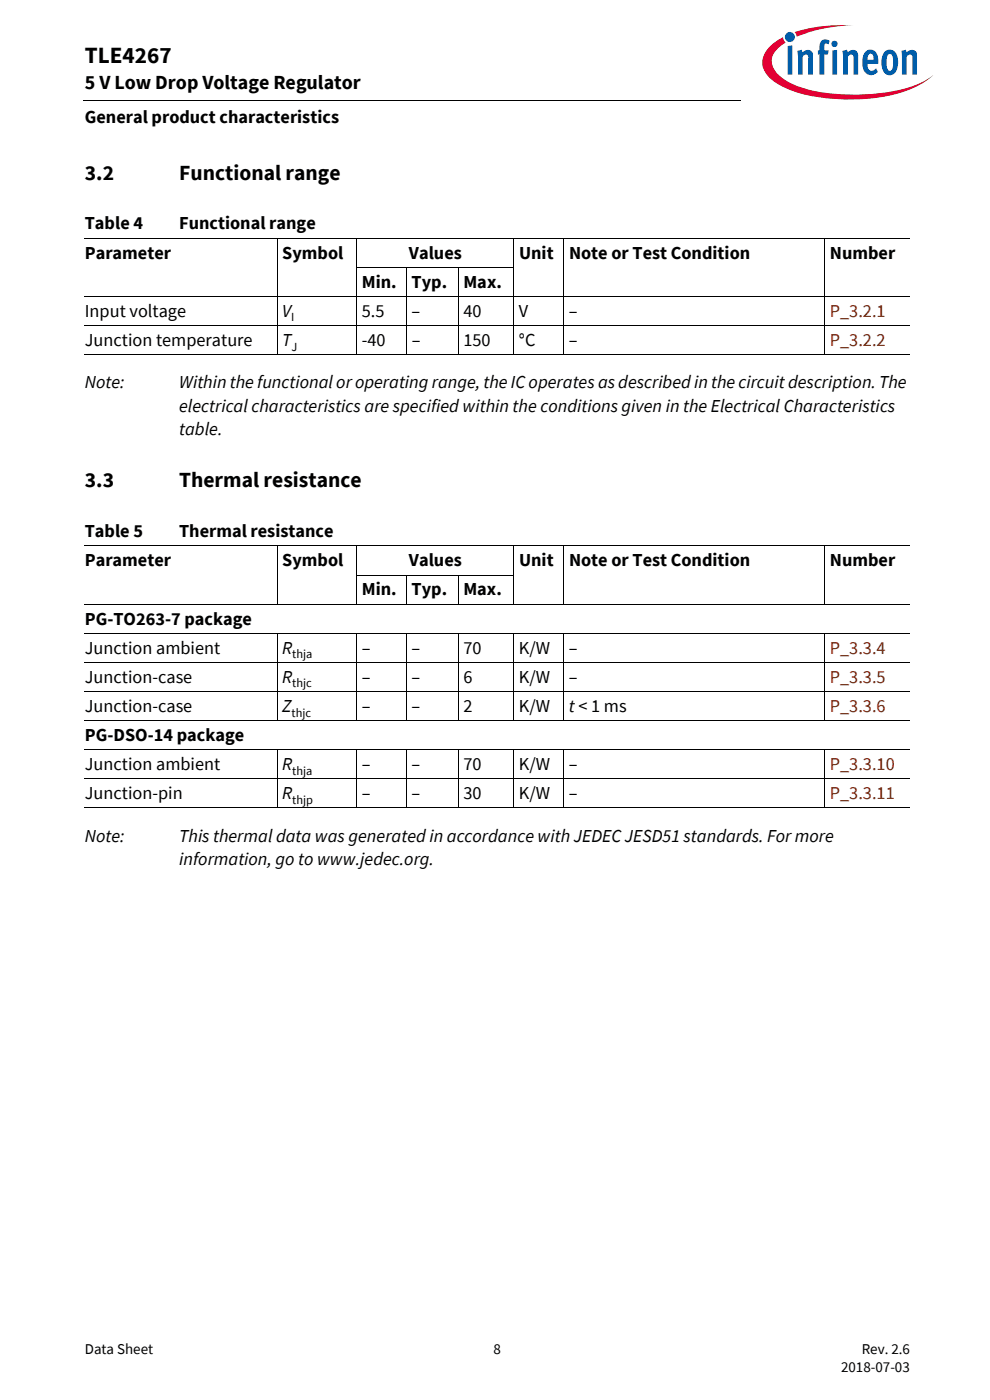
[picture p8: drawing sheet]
<svg xmlns="http://www.w3.org/2000/svg" width="210mm" height="297mm" viewBox="0 0 210 297" stroke-linecap="round" stroke-linejoin="round" font-family="sans-serif">
<defs><g id="words">
<text font-size="4.9" x="18" y="13.4">TLE4267</text>
<g font-size="4.6">
<text x="18" y="38.1">3.2</text>
<text x="38" y="38.1">Functional range</text>
<text x="18" y="103.3">3.3</text>
<text x="38" y="103.3">Thermal resistance</text>
</g>
<text font-size="4.2" x="18" y="19">5 V Low Drop Voltage Regulator</text>
<g font-size="3.9">
<text x="18" y="26.2">General product characteristics</text>
<text x="18" y="48.5">Table 4</text>
<text x="38" y="48.5">Functional range</text>
<text x="18" y="54.9">Parameter</text>
<text x="59.9" y="54.9">Symbol</text>
<text x="86.7" y="54.9">Values</text>
<text x="110.1" y="54.9">Unit</text>
<text x="120.7" y="54.9">Note or Test Condition</text>
<text x="176" y="54.9">Number</text>
<text x="76.7" y="61.1">Min.</text>
<text x="87.3" y="61.1">Typ.</text>
<text x="98.3" y="61.1">Max.</text>
<text x="18" y="67.2">Input voltage</text>
<text x="59.9" y="67.2">V</text>
<text x="76.7" y="67.2">5.5</text>
<text x="87.3" y="67.2">–</text>
<text x="98.3" y="67.2">40</text>
<text x="110.1" y="67.2">V</text>
<text x="120.7" y="67.2">–</text>
<text x="18" y="73.4">Junction temperature</text>
<text x="59.9" y="73.4">T</text>
<text x="76.7" y="73.4">-40</text>
<text x="87.3" y="73.4">–</text>
<text x="98.3" y="73.4">150</text>
<text x="110.1" y="73.4">°C</text>
<text x="120.7" y="73.4">–</text>
<text x="18" y="82.4">Note:</text>
<text x="38" y="82.4">Within the functional or operating range, the IC operates as described in the circuit description. The</text>
<text x="38" y="87.4">electrical characteristics are specified within the conditions given in the Electrical Characteristics</text>
<text x="38" y="92.3">table.</text>
<text x="18" y="113.8">Table 5</text>
<text x="38" y="113.8">Thermal resistance</text>
<text x="18" y="120.2">Parameter</text>
<text x="59.9" y="120.2">Symbol</text>
<text x="86.7" y="120.2">Values</text>
<text x="110.1" y="120.2">Unit</text>
<text x="120.7" y="120.2">Note or Test Condition</text>
<text x="176" y="120.2">Number</text>
<text x="76.7" y="126.3">Min.</text>
<text x="87.3" y="126.3">Typ.</text>
<text x="98.3" y="126.3">Max.</text>
<text x="18" y="132.5">PG-TO263-7 package</text>
<text x="18" y="138.7">Junction ambient</text>
<text x="59.9" y="138.7">R</text>
<text x="76.7" y="138.7">–</text>
<text x="87.3" y="138.7">–</text>
<text x="98.3" y="138.7">70</text>
<text x="110.1" y="138.7">K/W</text>
<text x="120.7" y="138.7">–</text>
<text x="18" y="144.8">Junction-case</text>
<text x="59.9" y="144.8">R</text>
<text x="76.7" y="144.8">–</text>
<text x="87.3" y="144.8">–</text>
<text x="98.3" y="144.8">6</text>
<text x="110.1" y="144.8">K/W</text>
<text x="120.7" y="144.8">–</text>
<text x="18" y="151">Junction-case</text>
<text x="59.9" y="151">Z</text>
<text x="76.7" y="151">–</text>
<text x="87.3" y="151">–</text>
<text x="98.3" y="151">2</text>
<text x="110.1" y="151">K/W</text>
<text x="120.7" y="151">t &lt; 1 ms</text>
<text x="18" y="157.2">PG-DSO-14 package</text>
<text x="18" y="163.4">Junction ambient</text>
<text x="59.9" y="163.4">R</text>
<text x="76.7" y="163.4">–</text>
<text x="87.3" y="163.4">–</text>
<text x="98.3" y="163.4">70</text>
<text x="110.1" y="163.4">K/W</text>
<text x="120.7" y="163.4">–</text>
<text x="18" y="169.5">Junction-pin</text>
<text x="59.9" y="169.5">R</text>
<text x="76.7" y="169.5">–</text>
<text x="87.3" y="169.5">–</text>
<text x="98.3" y="169.5">30</text>
<text x="110.1" y="169.5">K/W</text>
<text x="120.7" y="169.5">–</text>
<text x="18" y="178.5">Note:</text>
<text x="38" y="178.5">This thermal data was generated in accordance with JEDEC JESD51 standards. For more</text>
<text x="38" y="183.5">information, go to www.jedec.org.</text>
</g>
<g font-size="3.9" fill="#802600">
<text x="176" y="67.2">P_3.2.1</text>
<text x="176" y="73.4">P_3.2.2</text>
<text x="176" y="138.7">P_3.3.4</text>
<text x="176" y="144.8">P_3.3.5</text>
<text x="176" y="151">P_3.3.6</text>
<text x="176" y="163.4">P_3.3.10</text>
<text x="176" y="169.5">P_3.3.11</text>
</g>
<g font-size="3.2">
<text x="18" y="287.3">Data Sheet</text>
<text x="104.7" y="287.3">8</text>
<text x="182.8" y="287.3">Rev. 2.6</text>
<text x="178.4" y="291.2">2018-07-03</text>
</g>
<g font-size="2.6">
<text x="61.8" y="68.2">I</text>
<text x="61.8" y="74.4">J</text>
<text x="62" y="139.7">thja</text>
<text x="62" y="145.8">thjc</text>
<text x="61.8" y="152">thjc</text>
<text x="62" y="164.3">thja</text>
<text x="62" y="170.5">thjp</text>
</g>
</g></defs>
<path d="M17.7 21.3l.1 .1z" fill="#000"/>
<path d="M17.8 21.4h140.5" fill="none" stroke="#000" stroke-width=".21"/>
<path d="M157.3 5.1h42.7v21.5h-42.7z" fill="#fff"/>
<path d="M168.6 6.8l.4 1 1.4-.5a31.9 31.9 0 0 1 10.7-1.9 32.2 32.2 0 0 0-12.5 1.4zM163.4 9.8a4.3 4.3 0 0 0 0 6.9 21.8 21.8 0 0 0 11.7 4.1 38.5 38.5 0 0 0 18.7-2.1 14.3 14.3 0 0 0 4.2-2.8 18.4 18.4 0 0 1-8.8 3.5 40.4 40.4 0 0 1-20.2-1.2l-1.6-.7a6.4 6.4 0 0 1-3.7-4.4 5.1 5.1 0 0 1 2.9-4.1l-.3-.3-.2-.8-1 .5z" fill-rule="evenodd" fill="#e30034"/>
<path d="M166.5 7.8a1.06 1.06 0 0 0 2.1 0 1.06 1.06 0 0 0-2.1 0zM167.1 9.8v6h.9v-6.2zM169.1 10.8l.2 1.3v3.7h.9v-3.8l.7-.4h.3l.2 .3v3.9h1v-3.9a1.21 1.21 0 0 0-.8-1.3 1.21 1.21 0 0 0-1.4 .5l-.1-.6zM174.3 8.6a2.41 2.41 0 0 0-.5 2.1h-.3v.9h.3v4.2h1v-4.2h.8l.2-.9h-1v-.9a.49 .49 0 0 1 .3-.6 .49 .49 0 0 1 .6 .2l.3-.7a1.45 1.45 0 0 0-1.7-.1zM176.5 10.7v5.1h1v-5.2zM176.3 9.3a.7 .7 0 0 0 1.4 0 .7 .7 0 0 0-1.4 0zM178.7 10.8l.1 5h1v-3.8a.64 .64 0 0 1 .5-.5 .64 .64 0 0 1 .7 .4v3.9h1v-3.9a1.22 1.22 0 0 0-.8-1.3 1.22 1.22 0 0 0-1.4 .5l-.2-.6zM183.7 10.8a3.9 3.9 0 0 0-.1 4.7 1.76 1.76 0 0 0 2.6-.3l-.4-.7a.99 .99 0 0 1-1.6 .1l-.2-1.1h2.3v-.2a2.3 2.3 0 0 0-1.5-2.8h-.5zM184.2 11.7a.65 .65 0 0 1 .9-.2 .65 .65 0 0 1 .2 .9v.3h-1.3zM187.7 10.9a3.9 3.9 0 0 0 .1 4.8 1.68 1.68 0 0 0 2.6-1.5 3.8 3.8 0 0 0-.7-3.3 1.59 1.59 0 0 0-2 0zM188.4 11.6l.2-.1a.86 .86 0 0 1 .8 1.2v.7a1.26 1.26 0 0 1-.6 1.7 2.12 2.12 0 0 1-.7-2.4l.1-.9zM191.2 10.8l.1 5h1v-3.8l.7-.4h.3l.2 .3v3.9h1v-4.2a1.08 1.08 0 0 0-.6-1 1.08 1.08 0 0 0-1.3 .2l-.4 .3v-.6z" fill-rule="evenodd" fill="#005da9"/>
<g fill="none" stroke="#000" stroke-width=".21">
<path d="M18 50.6h175M58.8 50.5v24.8M75.6 56.7h33.5M75.7 50.5v24.8M86.3 56.7v18.6M97.3 56.7v18.6M109 50.5v24.8M119.6 50.5v24.8M175 50.5v24.8M18 62.9h175M18 69.1h175M18 75.2h175"/>
<path d="M18 115.8h175M58.8 115.8v12.4M75.7 115.8v12.4M109 115.8v12.4M119.6 115.8v12.4M175 115.8v12.4M18 128.2h175M18 134.3h175M58.8 134.3v18.6M75.6 122h33.5M75.7 134.3v18.6M86.3 121.9v6.3"/>
<path d="M86.3 134.3v18.6M97.3 121.9v6.3M97.3 134.3v18.6M109 134.3v18.6M119.6 134.3v18.6M175 134.3v18.6M18 140.5h175M18 146.7h175M18 152.9h175M18 159h175M58.8 159v12.4M75.7 159v12.4"/>
<path d="M86.3 159v12.4M97.3 159v12.4M109 159v12.4M119.6 159v12.4M175 159v12.4M18 165.2h175M18 171.4h175"/>
</g>
<use href="#words"/>
</svg>
